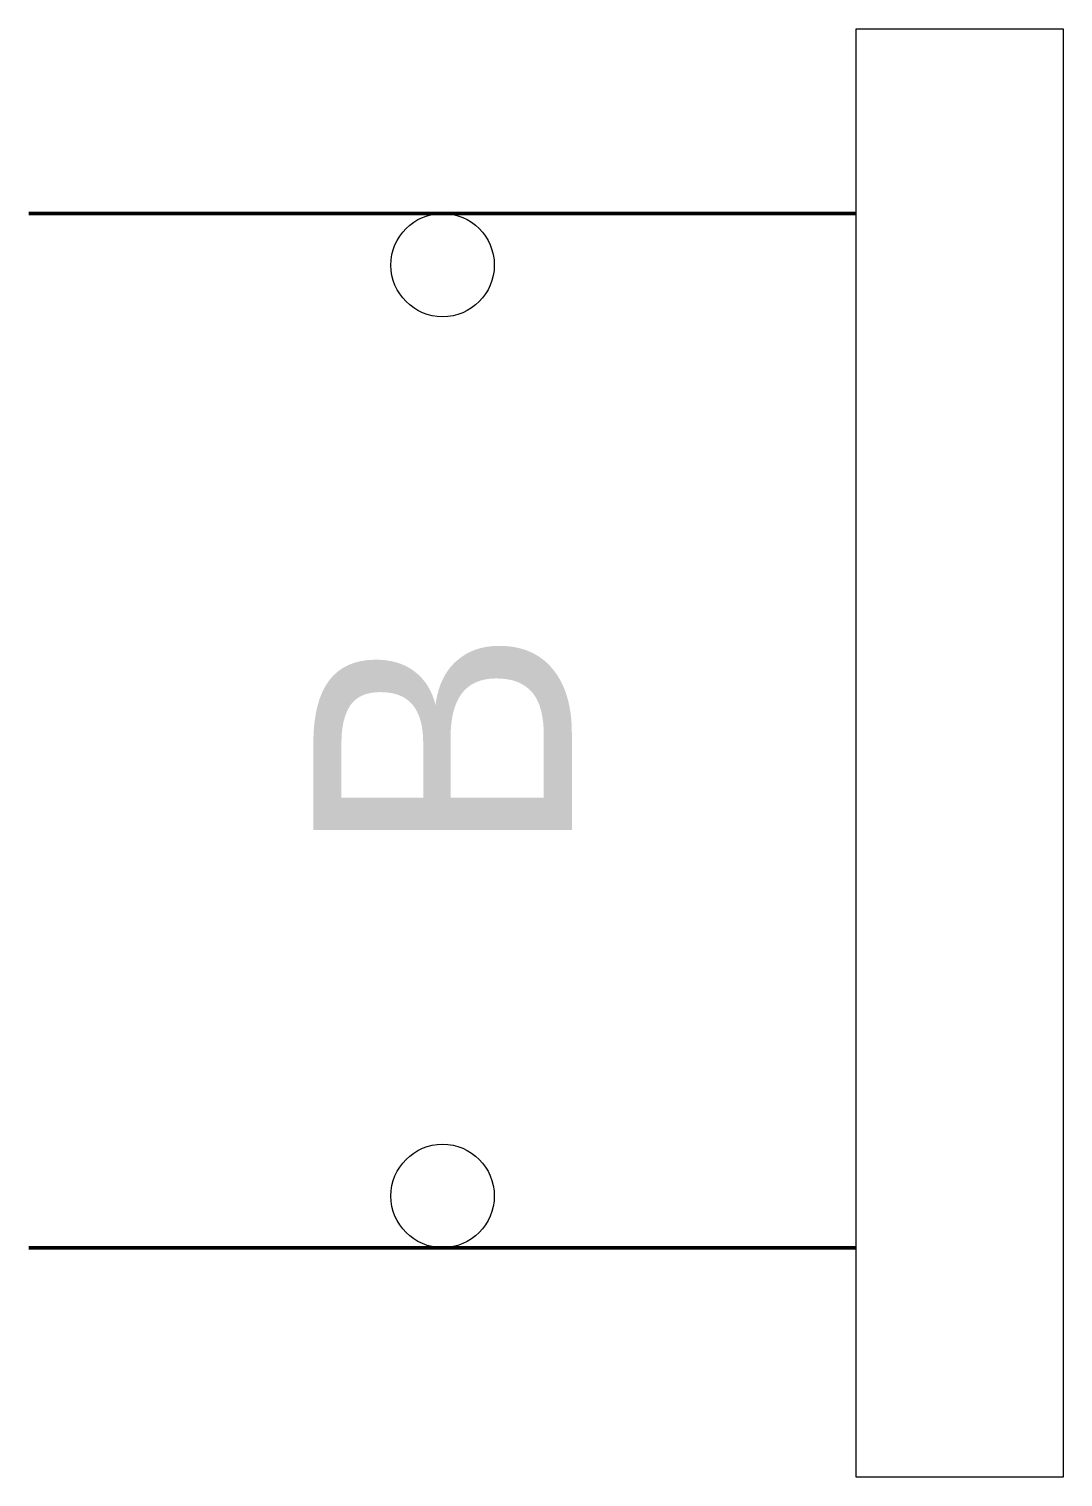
# Model space of a CAD drawing. Header units: millimetres. Extents: x 208 to 218, y 187.8 to 201.8.
import ezdxf
from ezdxf.enums import TextEntityAlignment as Align

# ---------------------------------------------------------------- set-up
doc = ezdxf.new("R2010")
doc.units = ezdxf.units.MM
doc.header["$MEASUREMENT"] = 0
doc.layers.get('0').update_dxf_attribs({"linetype": 'CONTINUOUS'})
doc.styles.add('INTL_ISO', font='intl_iso.shx')

msp = doc.modelspace()

# ---------------------------------------------------------------- linework, layer by layer
at = {"color": 7, "linetype": 'Continuous', "lineweight": 80}
for p, q in [((208, 200), (216, 200)), ((208, 190), (216, 190))]:
    msp.add_line(p, q, dxfattribs=at)
at = {"color": 7, "linetype": 'Continuous'}
msp.add_line((216, 190), (216, 200), dxfattribs=at)
msp.add_lwpolyline([(216, 187.783), (216, 201.783), (218, 201.783), (218, 187.783)], close=True, dxfattribs=at)
for centre in [(212, 199.5), (212, 190.5)]:
    msp.add_circle(centre, 0.5, dxfattribs=at)

# ---------------------------------------------------------------- texts
at = {"color": 7, "linetype": 'Continuous', "style": 'INTL_ISO'}
msp.add_attdef('B', text='', height=2.5, rotation=90, dxfattribs=at).set_placement((212, 194.88), align=Align.MIDDLE_CENTER)

doc.saveas('drawing.dxf')
